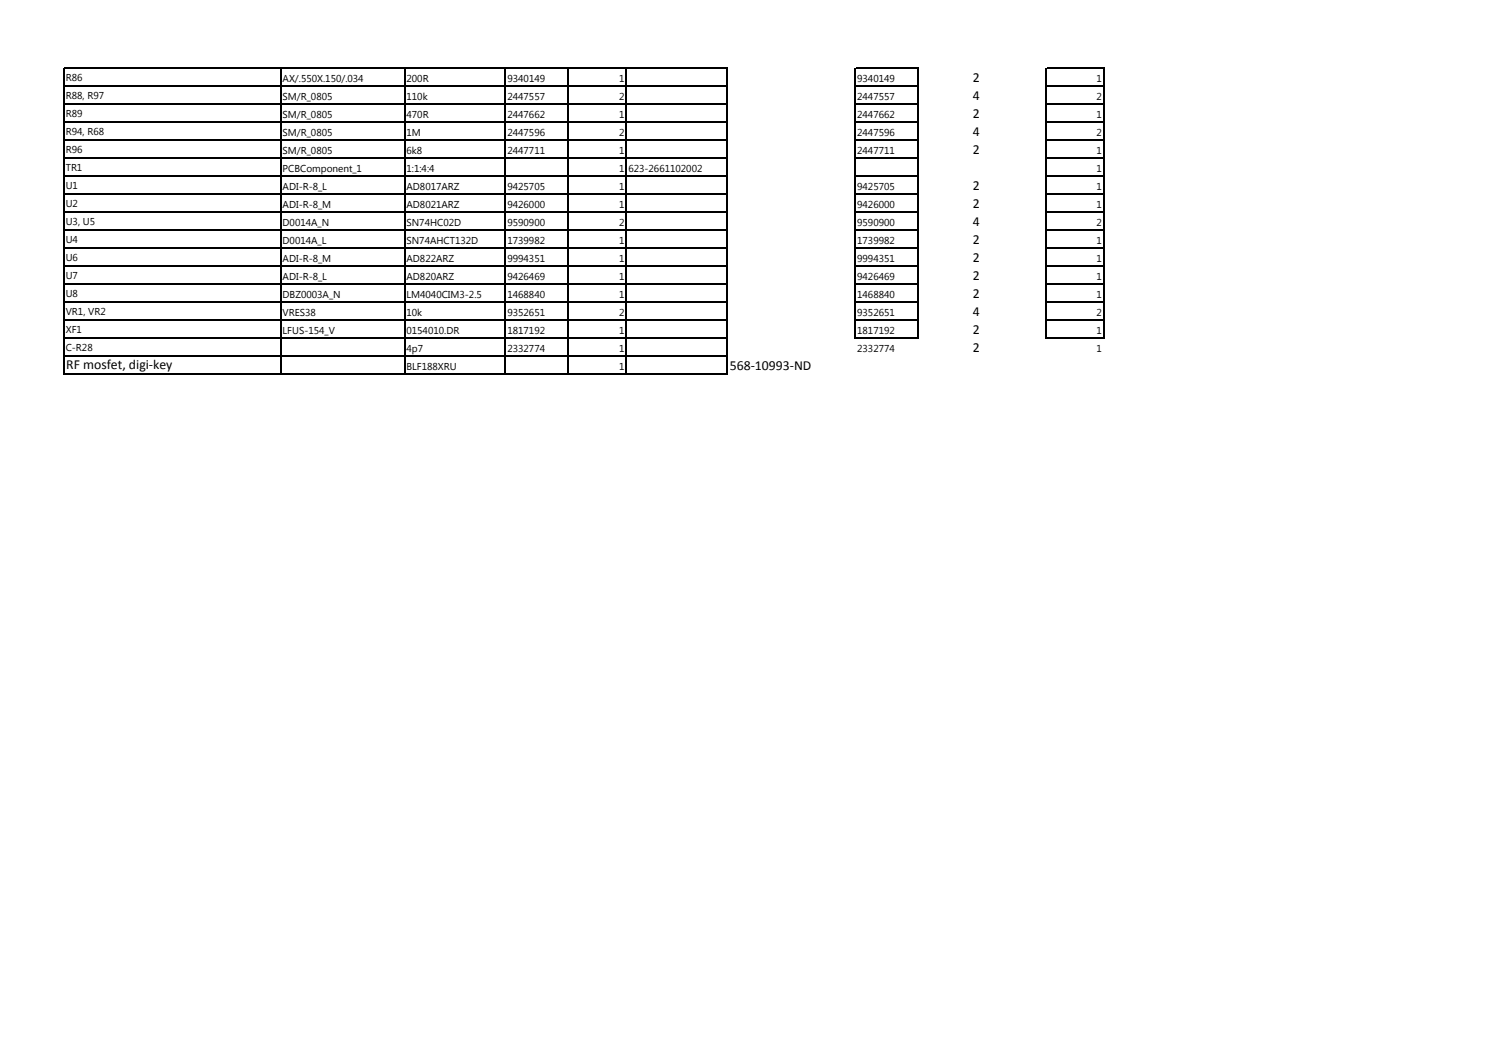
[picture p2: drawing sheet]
<svg xmlns="http://www.w3.org/2000/svg" width="420mm" height="297mm" viewBox="0 0 420 297" stroke-linecap="round" stroke-linejoin="round" font-family="sans-serif">
<defs><g id="words">
<g font-size="3.9">
<text x="273.7" y="23">2</text>
<text x="273.7" y="28.1">4</text>
<text x="273.7" y="33.1">2</text>
<text x="273.7" y="38.2">4</text>
<text x="273.7" y="43.2">2</text>
<text x="273.7" y="53.4">2</text>
<text x="273.7" y="58.4">2</text>
<text x="273.7" y="63.5">4</text>
<text x="273.7" y="68.5">2</text>
<text x="273.7" y="73.6">2</text>
<text x="273.7" y="78.7">2</text>
<text x="273.7" y="83.7">2</text>
<text x="273.7" y="88.8">4</text>
<text x="273.7" y="93.8">2</text>
<text x="273.7" y="98.9">2</text>
<text x="18.6" y="103.9">RF mosfet, digi-key</text>
<text x="205.4" y="103.9">568-10993-ND</text>
</g>
<g font-size="2.8">
<text x="18.5" y="22.8">R86</text>
<text x="79.5" y="23">AX/.550X.150/.034</text>
<text x="114.4" y="23">200R</text>
<text x="142.8" y="23">9340149</text>
<text x="174.2" y="23">1</text>
<text x="241.2" y="23">9340149</text>
<text x="308.6" y="23">1</text>
<text x="18.5" y="27.9">R88, R97</text>
<text x="79.5" y="28.1">SM/R_0805</text>
<text x="114.4" y="28.1">110k</text>
<text x="142.8" y="28.1">2447557</text>
<text x="174.2" y="28.1">2</text>
<text x="241.2" y="28.1">2447557</text>
<text x="308.6" y="28.1">2</text>
<text x="18.5" y="32.9">R89</text>
<text x="79.5" y="33.1">SM/R_0805</text>
<text x="114.4" y="33.1">470R</text>
<text x="142.8" y="33.1">2447662</text>
<text x="174.2" y="33.1">1</text>
<text x="241.2" y="33.1">2447662</text>
<text x="308.6" y="33.1">1</text>
<text x="18.5" y="38">R94, R68</text>
<text x="79.5" y="38.2">SM/R_0805</text>
<text x="114.4" y="38.2">1M</text>
<text x="142.8" y="38.2">2447596</text>
<text x="174.2" y="38.2">2</text>
<text x="241.2" y="38.2">2447596</text>
<text x="308.6" y="38.2">2</text>
<text x="18.5" y="43">R96</text>
<text x="79.5" y="43.2">SM/R_0805</text>
<text x="114.4" y="43.2">6k8</text>
<text x="142.8" y="43.2">2447711</text>
<text x="174.2" y="43.2">1</text>
<text x="241.2" y="43.2">2447711</text>
<text x="308.6" y="43.2">1</text>
<text x="18.5" y="48.1">TR1</text>
<text x="18.5" y="53.1">U1</text>
<text x="79.5" y="48.3">PCBComponent_1</text>
<text x="79.5" y="53.4">ADI-R-8_L</text>
<text x="114.4" y="48.3">1:1:4:4</text>
<text x="114.4" y="53.4">AD8017ARZ</text>
<text x="142.8" y="53.4">9425705</text>
<text x="174.2" y="53.4">1</text>
<text x="174.2" y="48.3">1 623-2661102002</text>
<text x="241.2" y="53.4">9425705</text>
<text x="308.6" y="53.4">1</text>
<text x="308.6" y="48.3">1</text>
<text x="18.5" y="58.2">U2</text>
<text x="79.5" y="58.4">ADI-R-8_M</text>
<text x="114.4" y="58.4">AD8021ARZ</text>
<text x="142.8" y="58.4">9426000</text>
<text x="174.2" y="58.4">1</text>
<text x="241.2" y="58.4">9426000</text>
<text x="308.6" y="58.4">1</text>
<text x="18.5" y="63.3">U3, U5</text>
<text x="79.5" y="63.5">D0014A_N</text>
<text x="114.4" y="63.5">SN74HC02D</text>
<text x="142.8" y="63.5">9590900</text>
<text x="174.2" y="63.5">2</text>
<text x="241.2" y="63.5">9590900</text>
<text x="308.6" y="63.5">2</text>
<text x="18.5" y="68.3">U4</text>
<text x="79.5" y="68.5">D0014A_L</text>
<text x="114.4" y="68.5">SN74AHCT132D</text>
<text x="142.8" y="68.5">1739982</text>
<text x="174.2" y="68.5">1</text>
<text x="241.2" y="68.5">1739982</text>
<text x="308.6" y="68.5">1</text>
<text x="18.5" y="73.4">U6</text>
<text x="79.5" y="73.6">ADI-R-8_M</text>
<text x="114.4" y="73.6">AD822ARZ</text>
<text x="142.8" y="73.6">9994351</text>
<text x="174.2" y="73.6">1</text>
<text x="241.2" y="73.6">9994351</text>
<text x="308.6" y="73.6">1</text>
<text x="18.5" y="78.4">U7</text>
<text x="18.5" y="83.5">U8</text>
<text x="79.5" y="78.7">ADI-R-8_L</text>
<text x="79.5" y="83.7">DBZ0003A_N</text>
<text x="114.4" y="83.7">LM4040CIM3-2.5</text>
<text x="114.4" y="78.7">AD820ARZ</text>
<text x="142.8" y="83.7">1468840</text>
<text x="142.8" y="78.7">9426469</text>
<text x="174.2" y="83.7">1</text>
<text x="174.2" y="78.7">1</text>
<text x="241.2" y="78.7">9426469</text>
<text x="241.2" y="83.7">1468840</text>
<text x="308.6" y="78.7">1</text>
<text x="308.6" y="83.7">1</text>
<text x="18.5" y="88.6">VR1, VR2</text>
<text x="79.5" y="88.8">VRES38</text>
<text x="114.4" y="88.8">10k</text>
<text x="142.8" y="88.8">9352651</text>
<text x="174.2" y="88.8">2</text>
<text x="241.2" y="88.8">9352651</text>
<text x="308.6" y="88.8">2</text>
<text x="18.5" y="93.6">XF1</text>
<text x="79.5" y="93.8">LFUS-154_V</text>
<text x="114.4" y="93.8">0154010.DR</text>
<text x="142.8" y="93.8">1817192</text>
<text x="174.2" y="93.8">1</text>
<text x="241.2" y="93.8">1817192</text>
<text x="308.6" y="93.8">1</text>
<text x="18.5" y="98.7">C-R28</text>
<text x="114.4" y="98.9">4p7</text>
<text x="142.8" y="98.9">2332774</text>
<text x="174.2" y="98.9">1</text>
<text x="241.2" y="98.9">2332774</text>
<text x="308.6" y="98.9">1</text>
<text x="114.4" y="103.9">BLF188XRU</text>
<text x="174.2" y="103.9">1</text>
</g>
</g></defs>
<g fill="none" stroke="#000" stroke-width=".34">
<path d="M18 19v86.4M18.1 19.2h186.8M79 19.4v86M113.8 19.4v86M142.2 19.4v86M160 19.4v86M176.3 19.4v86M204.7 19.4v86M240.7 19v76.3M240.8 19.2h17.8M258.4 19.4v75.9M294.4 19v76.3"/>
<path d="M294.5 19.2h16.4M310.7 19.4v75.9M18.1 24.3h186.8M18.1 29.3h186.8M18.1 34.4h186.8M18.1 39.5h186.8M240.8 24.3h17.8M240.8 29.3h17.8M240.8 34.4h17.8M240.8 39.5h17.8M294.5 24.3h16.4M294.5 29.3h16.4"/>
<path d="M294.5 34.4h16.4M294.5 39.5h16.4M18.1 44.5h186.8M18.1 49.6h186.8M18.1 54.6h186.8M18.1 59.7h186.8M240.8 44.5h17.8M240.8 49.6h17.8M240.8 54.6h17.8M240.8 59.7h17.8M294.5 44.5h16.4M294.5 49.6h16.4"/>
<path d="M294.5 54.6h16.4M294.5 59.7h16.4M18.1 64.7h186.8M18.1 69.8h186.8M18.1 74.9h186.8M18.1 79.9h186.8M240.8 64.7h17.8M240.8 69.8h17.8M240.8 74.9h17.8M240.8 79.9h17.8M294.5 64.7h16.4M294.5 69.8h16.4"/>
<path d="M294.5 74.9h16.4M294.5 79.9h16.4M18.1 85h186.8M18.1 90h186.8M18.1 95.1h186.8M240.8 85h17.8M240.8 90h17.8M240.8 95.1h17.8M294.5 85h16.4M294.5 90h16.4M294.5 95.1h16.4M18.1 100.2h186.8"/>
<path d="M18.1 105.2h186.8"/>
</g>
<use href="#words"/>
</svg>
